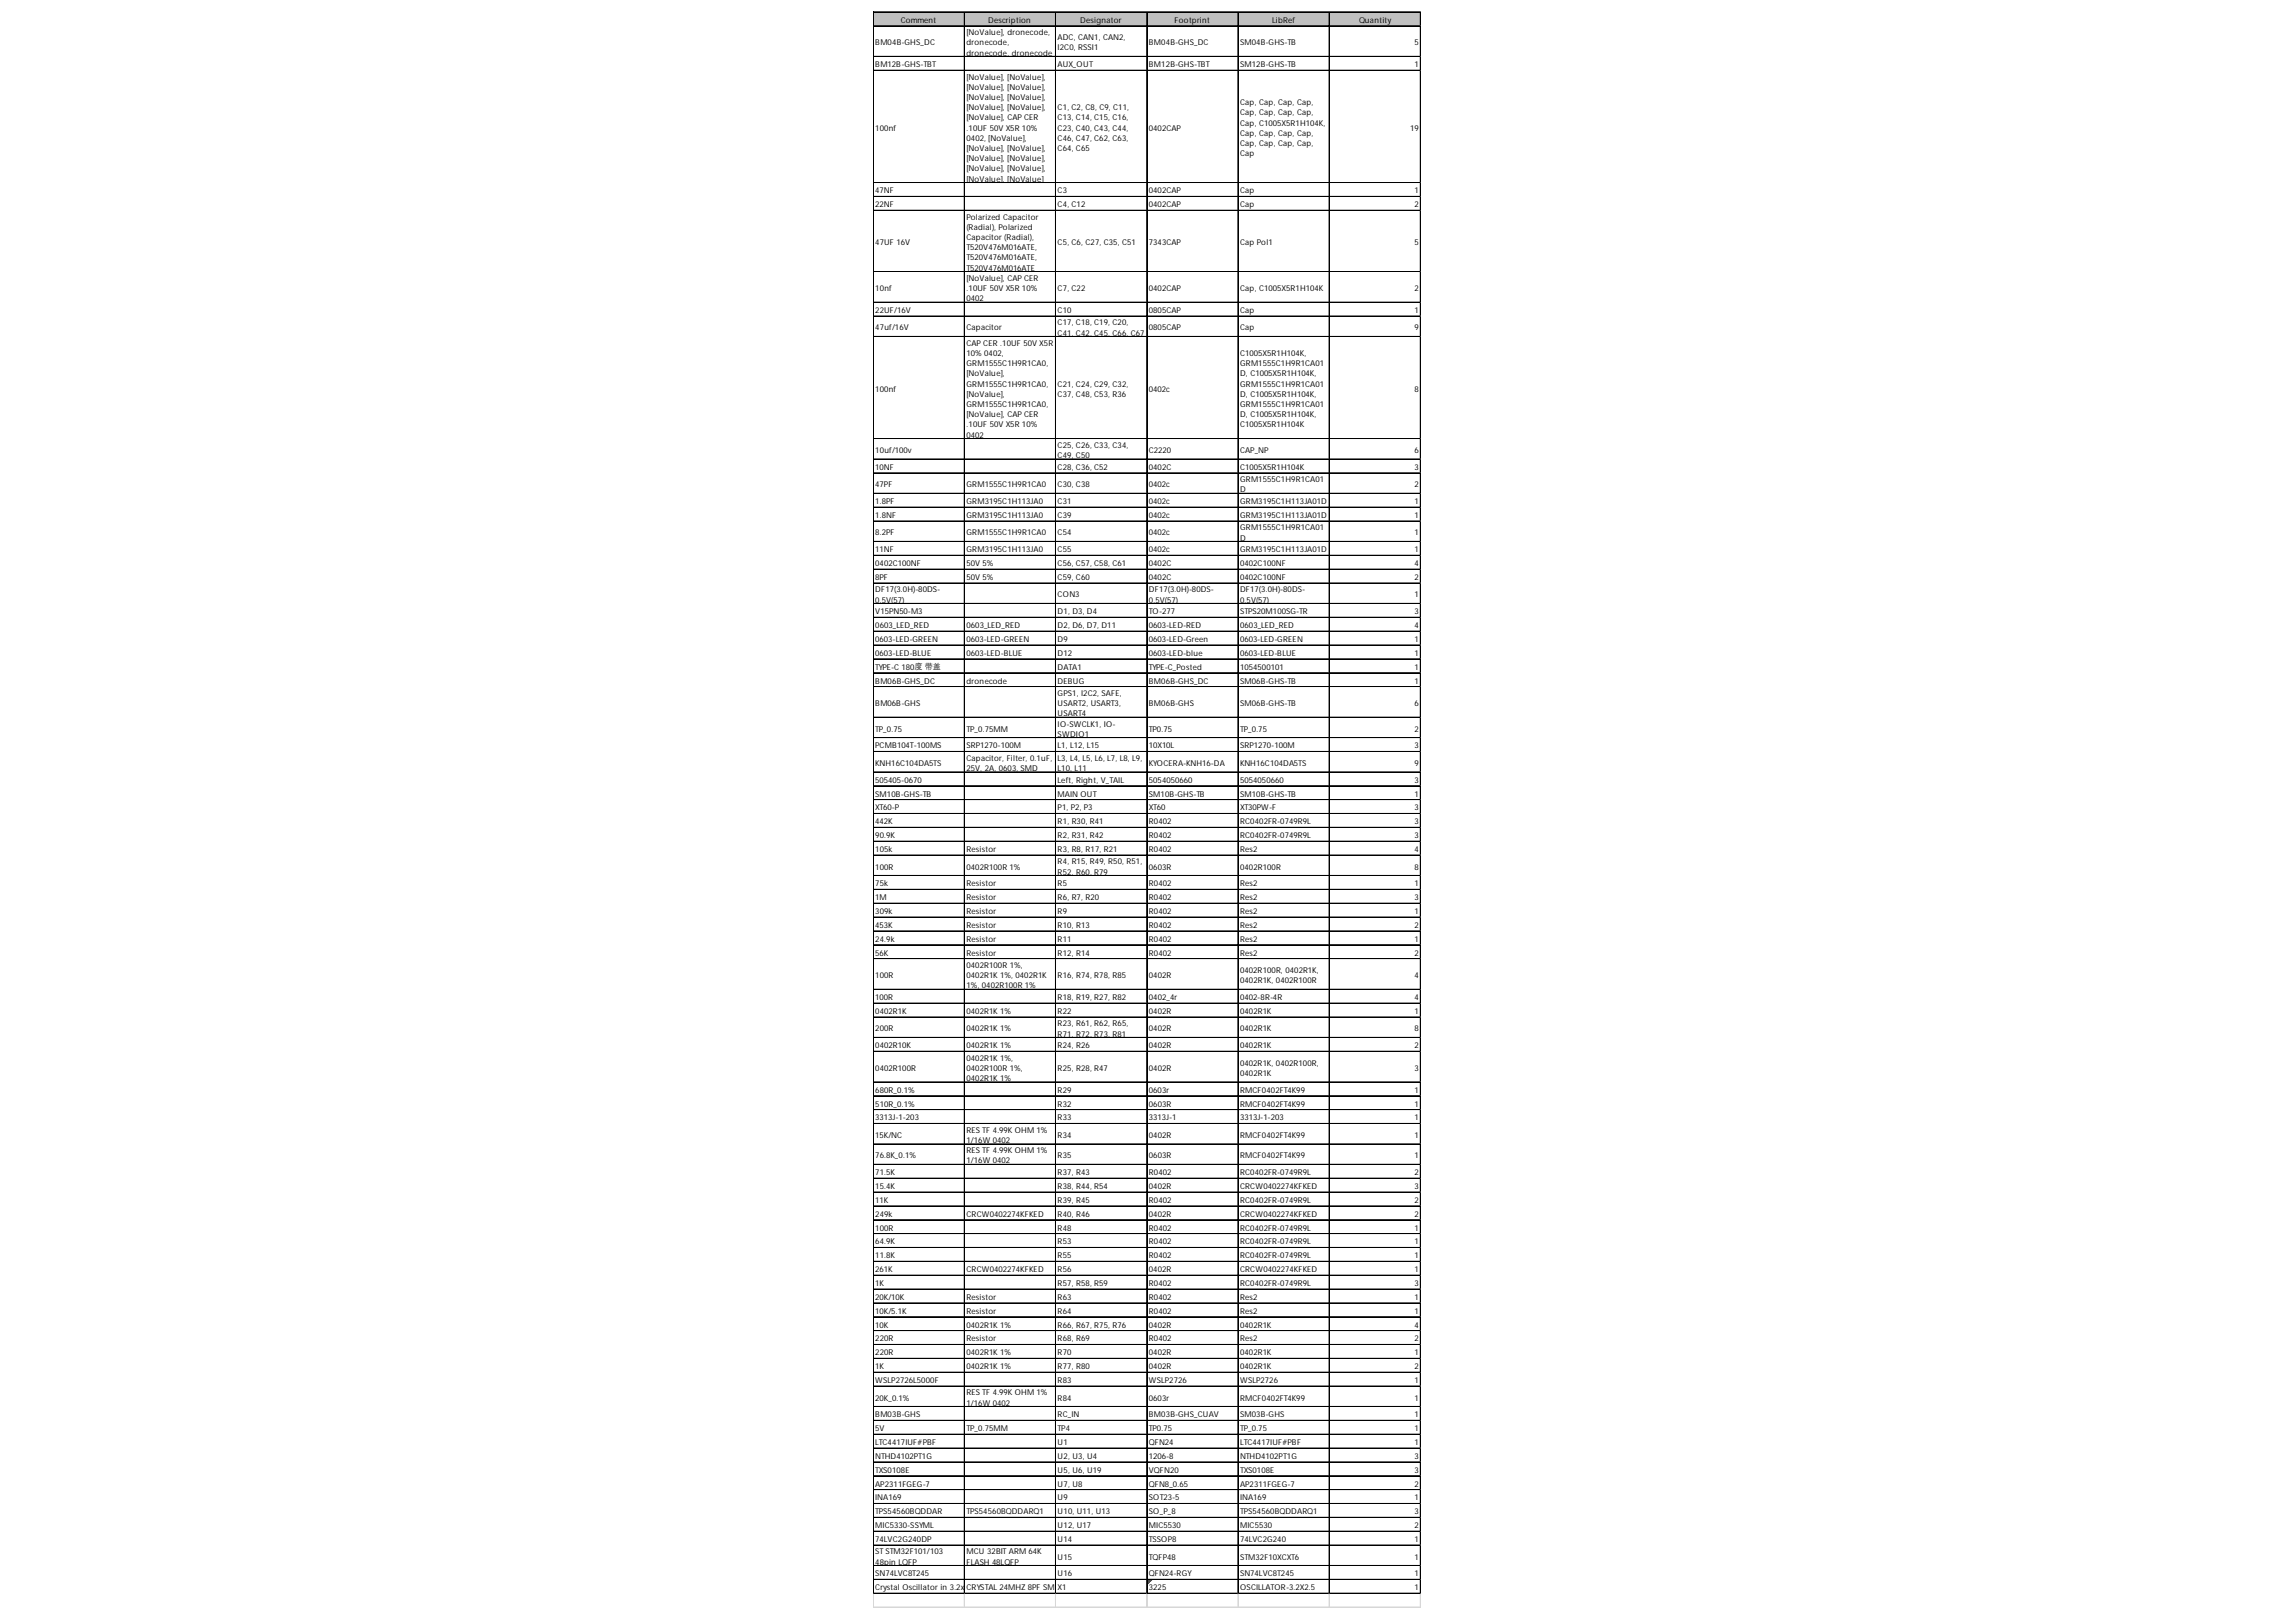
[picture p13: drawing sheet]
<svg xmlns="http://www.w3.org/2000/svg" width="297mm" height="210mm" viewBox="0 0 297 210" stroke-linecap="round" stroke-linejoin="round" font-family="sans-serif">
<defs><g id="words">
<g font-size="1">
<text x="113.2" y="5.9">BM04B-GHS_DC</text>
<text x="116.5" y="2.9">Comment</text>
<text x="125" y="4.5">[NoValue], dronecode,</text>
<text x="125" y="5.9">dronecode,</text>
<text x="127.9" y="2.9">Description</text>
<text x="136.8" y="5.2">ADC, CAN1, CAN2,</text>
<text x="139.8" y="2.9">Designator</text>
<text x="148.6" y="5.9">BM04B-GHS_DC</text>
<text x="151.9" y="2.9">Footprint</text>
<text x="160.4" y="5.9">SM04B-GHS-TB</text>
<text x="164.6" y="2.9">LibRef</text>
<text x="175.8" y="2.9">Quantity</text>
<text x="183" y="5.9">5</text>
<text x="113.2" y="8.7">BM12B-GHS-TBT</text>
<text x="125" y="7.2">dronecode, dronecode</text>
<text x="125" y="10.3">[NoValue], [NoValue],</text>
<text x="125" y="11.6">[NoValue], [NoValue],</text>
<text x="136.8" y="6.5">I2C0, RSSI1</text>
<text x="136.8" y="8.7">AUX_OUT</text>
<text x="148.6" y="8.7">BM12B-GHS-TBT</text>
<text x="160.4" y="8.7">SM12B-GHS-TB</text>
<text x="183" y="8.7">1</text>
<text x="113.2" y="16.9">100nf</text>
<text x="125" y="12.9">[NoValue], [NoValue],</text>
<text x="125" y="14.3">[NoValue], [NoValue],</text>
<text x="125" y="15.6">[NoValue], CAP CER</text>
<text x="125" y="16.9">.10UF 50V X5R 10%</text>
<text x="136.8" y="14.3">C1, C2, C8, C9, C11,</text>
<text x="136.8" y="15.6">C13, C14, C15, C16,</text>
<text x="136.8" y="16.9">C23, C40, C43, C44,</text>
<text x="148.6" y="16.9">0402CAP</text>
<text x="160.4" y="13.6">Cap, Cap, Cap, Cap,</text>
<text x="160.4" y="14.9">Cap, Cap, Cap, Cap,</text>
<text x="160.4" y="16.2">Cap, C1005X5R1H104K,</text>
<text x="160.4" y="17.6">Cap, Cap, Cap, Cap,</text>
<text x="182.4" y="16.9">19</text>
<text x="125" y="18.2">0402, [NoValue],</text>
<text x="125" y="19.5">[NoValue], [NoValue],</text>
<text x="125" y="20.9">[NoValue], [NoValue],</text>
<text x="125" y="22.2">[NoValue], [NoValue],</text>
<text x="125" y="23.5">[NoValue], [NoValue]</text>
<text x="136.8" y="18.2">C46, C47, C62, C63,</text>
<text x="136.8" y="19.5">C64, C65</text>
<text x="160.4" y="18.9">Cap, Cap, Cap, Cap,</text>
<text x="160.4" y="20.2">Cap</text>
<text x="113.2" y="25">47NF</text>
<text x="113.2" y="26.8">22NF</text>
<text x="125" y="28.4">Polarized Capacitor</text>
<text x="125" y="29.7">(Radial), Polarized</text>
<text x="136.8" y="25">C3</text>
<text x="136.8" y="26.8">C4, C12</text>
<text x="148.6" y="25">0402CAP</text>
<text x="148.6" y="26.8">0402CAP</text>
<text x="160.4" y="25">Cap</text>
<text x="160.4" y="26.8">Cap</text>
<text x="183" y="25">1</text>
<text x="183" y="26.8">2</text>
<text x="113.2" y="31.7">47UF 16V</text>
<text x="125" y="31.1">Capacitor (Radial),</text>
<text x="125" y="32.4">T520V476M016ATE,</text>
<text x="125" y="33.7">T520V476M016ATE,</text>
<text x="125" y="35">T520V476M016ATE</text>
<text x="136.8" y="31.7">C5, C6, C27, C35, C51</text>
<text x="148.6" y="31.7">7343CAP</text>
<text x="160.4" y="31.7">Cap Pol1</text>
<text x="183" y="31.7">5</text>
<text x="113.2" y="37.7">10nf</text>
<text x="113.2" y="40.5">22UF/16V</text>
<text x="125" y="36.3">[NoValue], CAP CER</text>
<text x="125" y="37.7">.10UF 50V X5R 10%</text>
<text x="125" y="39">0402</text>
<text x="136.8" y="37.7">C7, C22</text>
<text x="136.8" y="40.5">C10</text>
<text x="148.6" y="37.7">0402CAP</text>
<text x="148.6" y="40.5">0805CAP</text>
<text x="160.4" y="37.7">Cap, C1005X5R1H104K</text>
<text x="160.4" y="40.5">Cap</text>
<text x="183" y="37.7">2</text>
<text x="183" y="40.5">1</text>
<text x="113.2" y="42.8">47uf/16V</text>
<text x="125" y="42.8">Capacitor</text>
<text x="125" y="44.8">CAP CER .10UF 50V X5R</text>
<text x="125" y="46.1">10% 0402,</text>
<text x="125" y="47.4">GRM1555C1H9R1CA0,</text>
<text x="136.8" y="42.1">C17, C18, C19, C20,</text>
<text x="136.8" y="43.4">C41, C42, C45, C66, C67</text>
<text x="148.6" y="42.8">0805CAP</text>
<text x="160.4" y="42.8">Cap</text>
<text x="160.4" y="46.1">C1005X5R1H104K,</text>
<text x="160.4" y="47.4">GRM1555C1H9R1CA01</text>
<text x="183" y="42.8">9</text>
<text x="113.2" y="50.7">100nf</text>
<text x="125" y="48.7">[NoValue],</text>
<text x="125" y="50">GRM1555C1H9R1CA0,</text>
<text x="125" y="51.4">[NoValue],</text>
<text x="125" y="52.7">GRM1555C1H9R1CA0,</text>
<text x="136.8" y="50">C21, C24, C29, C32,</text>
<text x="136.8" y="51.4">C37, C48, C53, R36</text>
<text x="148.6" y="50.7">0402c</text>
<text x="160.4" y="48.7">D, C1005X5R1H104K,</text>
<text x="160.4" y="50">GRM1555C1H9R1CA01</text>
<text x="160.4" y="51.4">D, C1005X5R1H104K,</text>
<text x="160.4" y="52.7">GRM1555C1H9R1CA01</text>
<text x="183" y="50.7">8</text>
<text x="113.2" y="58.6">10uf/100v</text>
<text x="125" y="54">[NoValue], CAP CER</text>
<text x="125" y="55.3">.10UF 50V X5R 10%</text>
<text x="125" y="56.6">0402</text>
<text x="136.8" y="58">C25, C26, C33, C34,</text>
<text x="136.8" y="59.3">C49, C50</text>
<text x="148.6" y="58.6">C2220</text>
<text x="160.4" y="54">D, C1005X5R1H104K,</text>
<text x="160.4" y="55.3">C1005X5R1H104K</text>
<text x="160.4" y="58.6">CAP_NP</text>
<text x="183" y="58.6">6</text>
<text x="113.2" y="60.8">10NF</text>
<text x="113.2" y="63.1">47PF</text>
<text x="113.2" y="65.2">1.8PF</text>
<text x="125" y="63.1">GRM1555C1H9R1CA0</text>
<text x="125" y="65.2">GRM3195C1H113JA0</text>
<text x="136.8" y="60.8">C28, C36, C52</text>
<text x="136.8" y="63.1">C30, C38</text>
<text x="136.8" y="65.2">C31</text>
<text x="148.6" y="60.8">0402C</text>
<text x="148.6" y="63.1">0402c</text>
<text x="148.6" y="65.2">0402c</text>
<text x="160.4" y="60.8">C1005X5R1H104K</text>
<text x="160.4" y="62.4">GRM1555C1H9R1CA01</text>
<text x="160.4" y="63.7">D</text>
<text x="160.4" y="65.2">GRM3195C1H113JA01D</text>
<text x="183" y="60.8">3</text>
<text x="183" y="63.1">2</text>
<text x="183" y="65.2">1</text>
<text x="113.2" y="67">1.8NF</text>
<text x="113.2" y="69.3">8.2PF</text>
<text x="113.2" y="71.5">11NF</text>
<text x="125" y="67">GRM3195C1H113JA0</text>
<text x="125" y="69.3">GRM1555C1H9R1CA0</text>
<text x="125" y="71.5">GRM3195C1H113JA0</text>
<text x="136.8" y="67">C39</text>
<text x="136.8" y="69.3">C54</text>
<text x="136.8" y="71.5">C55</text>
<text x="148.6" y="67">0402c</text>
<text x="148.6" y="69.3">0402c</text>
<text x="148.6" y="71.5">0402c</text>
<text x="160.4" y="67">GRM3195C1H113JA01D</text>
<text x="160.4" y="68.6">GRM1555C1H9R1CA01</text>
<text x="160.4" y="70">D</text>
<text x="160.4" y="71.5">GRM3195C1H113JA01D</text>
<text x="183" y="67">1</text>
<text x="183" y="69.3">1</text>
<text x="183" y="71.5">1</text>
<text x="113.2" y="73.3">0402C100NF</text>
<text x="113.2" y="75.1">8PF</text>
<text x="113.2" y="76.7">DF17(3.0H)-80DS-</text>
<text x="113.2" y="78">0.5V(57)</text>
<text x="125" y="73.3">50V 5%</text>
<text x="125" y="75.1">50V 5%</text>
<text x="136.8" y="73.3">C56, C57, C58, C61</text>
<text x="136.8" y="75.1">C59, C60</text>
<text x="136.8" y="77.3">CON3</text>
<text x="148.6" y="73.3">0402C</text>
<text x="148.6" y="75.1">0402C</text>
<text x="148.6" y="76.7">DF17(3.0H)-80DS-</text>
<text x="148.6" y="78">0.5V(57)</text>
<text x="160.4" y="73.3">0402C100NF</text>
<text x="160.4" y="75.1">0402C100NF</text>
<text x="160.4" y="76.7">DF17(3.0H)-80DS-</text>
<text x="160.4" y="78">0.5V(57)</text>
<text x="183" y="73.3">4</text>
<text x="183" y="75.1">2</text>
<text x="183" y="77.3">1</text>
<text x="113.2" y="79.5">V15PN50-M3</text>
<text x="113.2" y="81.3">0603_LED_RED</text>
<text x="113.2" y="83.1">0603-LED-GREEN</text>
<text x="125" y="81.3">0603_LED_RED</text>
<text x="125" y="83.1">0603-LED-GREEN</text>
<text x="136.8" y="79.5">D1, D3, D4</text>
<text x="136.8" y="81.3">D2, D6, D7, D11</text>
<text x="136.8" y="83.1">D9</text>
<text x="148.6" y="79.5">TO-277</text>
<text x="148.6" y="81.3">0603-LED-RED</text>
<text x="148.6" y="83.1">0603-LED-Green</text>
<text x="160.4" y="79.5">STPS20M100SG-TR</text>
<text x="160.4" y="81.3">0603_LED_RED</text>
<text x="160.4" y="83.1">0603-LED-GREEN</text>
<text x="183" y="79.5">3</text>
<text x="183" y="81.3">4</text>
<text x="183" y="83.1">1</text>
<text x="113.2" y="84.9">0603-LED-BLUE</text>
<text x="113.2" y="86.7">TYPE-C 180度 带盖</text>
<text x="113.2" y="88.5">BM06B-GHS_DC</text>
<text x="125" y="84.9">0603-LED-BLUE</text>
<text x="125" y="88.5">dronecode</text>
<text x="136.8" y="84.9">D12</text>
<text x="136.8" y="86.7">DATA1</text>
<text x="136.8" y="88.5">DEBUG</text>
<text x="148.6" y="84.9">0603-LED-blue</text>
<text x="148.6" y="86.7">TYPE-C_Posted</text>
<text x="148.6" y="88.5">BM06B-GHS_DC</text>
<text x="160.4" y="84.9">0603-LED-BLUE</text>
<text x="160.4" y="86.7">1054500101</text>
<text x="160.4" y="88.5">SM06B-GHS-TB</text>
<text x="183" y="84.9">1</text>
<text x="183" y="86.7">1</text>
<text x="183" y="88.5">1</text>
<text x="113.2" y="91.4">BM06B-GHS</text>
<text x="113.2" y="94.7">TP_0.75</text>
<text x="125" y="94.7">TP_0.75MM</text>
<text x="136.8" y="90.1">GPS1, I2C2, SAFE,</text>
<text x="136.8" y="91.4">USART2, USART3,</text>
<text x="136.8" y="92.7">USART4</text>
<text x="136.8" y="94">IO-SWCLK1, IO-</text>
<text x="136.8" y="95.3">SWDIO1</text>
<text x="148.6" y="91.4">BM06B-GHS</text>
<text x="148.6" y="94.7">TP0.75</text>
<text x="160.4" y="91.4">SM06B-GHS-TB</text>
<text x="160.4" y="94.7">TP_0.75</text>
<text x="183" y="91.4">6</text>
<text x="183" y="94.7">2</text>
<text x="113.2" y="96.9">PCMB104T-100MS</text>
<text x="113.2" y="99.1">KNH16C104DA5TS</text>
<text x="113.2" y="101.3">505405-0670</text>
<text x="125" y="96.9">SRP1270-100M</text>
<text x="125" y="98.5">Capacitor, Filter, 0.1uF,</text>
<text x="125" y="99.8">25V, 2A, 0603, SMD</text>
<text x="136.8" y="96.9">L1, L12, L15</text>
<text x="136.8" y="98.5">L3, L4, L5, L6, L7, L8, L9,</text>
<text x="136.8" y="99.8">L10, L11</text>
<text x="136.8" y="101.3">Left, Right, V_TAIL</text>
<text x="148.6" y="96.9">10X10L</text>
<text x="148.6" y="99.1">KYOCERA-KNH16-DA</text>
<text x="148.6" y="101.3">5054050660</text>
<text x="160.4" y="96.9">SRP1270-100M</text>
<text x="160.4" y="99.1">KNH16C104DA5TS</text>
<text x="160.4" y="101.3">5054050660</text>
<text x="183" y="96.9">3</text>
<text x="183" y="99.1">9</text>
<text x="183" y="101.3">3</text>
<text x="113.2" y="103.1">SM10B-GHS-TB</text>
<text x="113.2" y="104.9">XT60-P</text>
<text x="113.2" y="106.7">442K</text>
<text x="136.8" y="103.1">MAIN OUT</text>
<text x="136.8" y="104.9">P1, P2, P3</text>
<text x="136.8" y="106.7">R1, R30, R41</text>
<text x="148.6" y="103.1">SM10B-GHS-TB</text>
<text x="148.6" y="104.9">XT60</text>
<text x="148.6" y="106.7">R0402</text>
<text x="160.4" y="103.1">SM10B-GHS-TB</text>
<text x="160.4" y="104.9">XT30PW-F</text>
<text x="160.4" y="106.7">RC0402FR-0749R9L</text>
<text x="183" y="103.1">1</text>
<text x="183" y="104.9">3</text>
<text x="183" y="106.7">3</text>
<text x="113.2" y="108.5">90.9K</text>
<text x="113.2" y="110.3">105k</text>
<text x="113.2" y="112.5">100R</text>
<text x="125" y="110.3">Resistor</text>
<text x="125" y="112.5">0402R100R 1%</text>
<text x="136.8" y="108.5">R2, R31, R42</text>
<text x="136.8" y="110.3">R3, R8, R17, R21</text>
<text x="136.8" y="111.9">R4, R15, R49, R50, R51,</text>
<text x="136.8" y="113.2">R52, R60, R79</text>
<text x="148.6" y="108.5">R0402</text>
<text x="148.6" y="110.3">R0402</text>
<text x="148.6" y="112.5">0603R</text>
<text x="160.4" y="108.5">RC0402FR-0749R9L</text>
<text x="160.4" y="110.3">Res2</text>
<text x="160.4" y="112.5">0402R100R</text>
<text x="183" y="108.5">3</text>
<text x="183" y="110.3">4</text>
<text x="183" y="112.5">8</text>
<text x="113.2" y="114.7">75k</text>
<text x="113.2" y="116.5">1M</text>
<text x="113.2" y="118.3">309k</text>
<text x="125" y="114.7">Resistor</text>
<text x="125" y="116.5">Resistor</text>
<text x="125" y="118.3">Resistor</text>
<text x="136.8" y="114.7">R5</text>
<text x="136.8" y="116.5">R6, R7, R20</text>
<text x="136.8" y="118.3">R9</text>
<text x="148.6" y="114.7">R0402</text>
<text x="148.6" y="116.5">R0402</text>
<text x="148.6" y="118.3">R0402</text>
<text x="160.4" y="114.7">Res2</text>
<text x="160.4" y="116.5">Res2</text>
<text x="160.4" y="118.3">Res2</text>
<text x="183" y="114.7">1</text>
<text x="183" y="116.5">3</text>
<text x="183" y="118.3">1</text>
<text x="113.2" y="120.1">453K</text>
<text x="113.2" y="121.9">24.9k</text>
<text x="113.2" y="123.7">56K</text>
<text x="125" y="120.1">Resistor</text>
<text x="125" y="121.9">Resistor</text>
<text x="125" y="123.7">Resistor</text>
<text x="125" y="125.3">0402R100R 1%,</text>
<text x="136.8" y="120.1">R10, R13</text>
<text x="136.8" y="121.9">R11</text>
<text x="136.8" y="123.7">R12, R14</text>
<text x="148.6" y="120.1">R0402</text>
<text x="148.6" y="121.9">R0402</text>
<text x="148.6" y="123.7">R0402</text>
<text x="160.4" y="120.1">Res2</text>
<text x="160.4" y="121.9">Res2</text>
<text x="160.4" y="123.7">Res2</text>
<text x="160.4" y="125.9">0402R100R, 0402R1K,</text>
<text x="183" y="120.1">2</text>
<text x="183" y="121.9">1</text>
<text x="183" y="123.7">2</text>
<text x="113.2" y="126.6">100R</text>
<text x="113.2" y="129.4">100R</text>
<text x="113.2" y="131.2">0402R1K</text>
<text x="125" y="126.6">0402R1K 1%, 0402R1K</text>
<text x="125" y="127.9">1%, 0402R100R 1%</text>
<text x="125" y="131.2">0402R1K 1%</text>
<text x="136.8" y="126.6">R16, R74, R78, R85</text>
<text x="136.8" y="129.4">R18, R19, R27, R82</text>
<text x="136.8" y="131.2">R22</text>
<text x="148.6" y="126.6">0402R</text>
<text x="148.6" y="129.4">0402_4r</text>
<text x="148.6" y="131.2">0402R</text>
<text x="160.4" y="127.2">0402R1K, 0402R100R</text>
<text x="160.4" y="129.4">0402-8R-4R</text>
<text x="160.4" y="131.2">0402R1K</text>
<text x="183" y="126.6">4</text>
<text x="183" y="129.4">4</text>
<text x="183" y="131.2">1</text>
<text x="113.2" y="133.5">200R</text>
<text x="113.2" y="135.6">0402R10K</text>
<text x="125" y="133.5">0402R1K 1%</text>
<text x="125" y="135.6">0402R1K 1%</text>
<text x="125" y="137.3">0402R1K 1%,</text>
<text x="136.8" y="132.8">R23, R61, R62, R65,</text>
<text x="136.8" y="134.1">R71, R72, R73, R81</text>
<text x="136.8" y="135.6">R24, R26</text>
<text x="148.6" y="133.5">0402R</text>
<text x="148.6" y="135.6">0402R</text>
<text x="160.4" y="133.5">0402R1K</text>
<text x="160.4" y="135.6">0402R1K</text>
<text x="160.4" y="137.9">0402R1K, 0402R100R,</text>
<text x="183" y="133.5">8</text>
<text x="183" y="135.6">2</text>
<text x="113.2" y="138.6">0402R100R</text>
<text x="113.2" y="141.4">680R_0.1%</text>
<text x="113.2" y="143.2">510R_0.1%</text>
<text x="125" y="138.6">0402R100R 1%,</text>
<text x="125" y="139.9">0402R1K 1%</text>
<text x="136.8" y="138.6">R25, R28, R47</text>
<text x="136.8" y="141.4">R29</text>
<text x="136.8" y="143.2">R32</text>
<text x="148.6" y="138.6">0402R</text>
<text x="148.6" y="141.4">0603r</text>
<text x="148.6" y="143.2">0603R</text>
<text x="160.4" y="139.2">0402R1K</text>
<text x="160.4" y="141.4">RMCF0402FT4K99</text>
<text x="160.4" y="143.2">RMCF0402FT4K99</text>
<text x="183" y="138.6">3</text>
<text x="183" y="141.4">1</text>
<text x="183" y="143.2">1</text>
<text x="113.2" y="145">3313J-1-203</text>
<text x="113.2" y="147.3">15K/NC</text>
<text x="113.2" y="149.9">76.8K_0.1%</text>
<text x="125" y="146.6">RES TF 4.99K OHM 1%</text>
<text x="125" y="147.9">1/16W 0402</text>
<text x="125" y="149.2">RES TF 4.99K OHM 1%</text>
<text x="136.8" y="145">R33</text>
<text x="136.8" y="147.3">R34</text>
<text x="136.8" y="149.9">R35</text>
<text x="148.6" y="145">3313J-1</text>
<text x="148.6" y="147.3">0402R</text>
<text x="148.6" y="149.9">0603R</text>
<text x="160.4" y="145">3313J-1-203</text>
<text x="160.4" y="147.3">RMCF0402FT4K99</text>
<text x="160.4" y="149.9">RMCF0402FT4K99</text>
<text x="183" y="145">1</text>
<text x="183" y="147.3">1</text>
<text x="183" y="149.9">1</text>
<text x="113.2" y="152.1">71.5K</text>
<text x="113.2" y="153.9">15.4K</text>
<text x="113.2" y="155.7">11K</text>
<text x="125" y="150.6">1/16W 0402</text>
<text x="136.8" y="152.1">R37, R43</text>
<text x="136.8" y="153.9">R38, R44, R54</text>
<text x="136.8" y="155.7">R39, R45</text>
<text x="148.6" y="152.1">R0402</text>
<text x="148.6" y="153.9">0402R</text>
<text x="148.6" y="155.7">R0402</text>
<text x="160.4" y="152.1">RC0402FR-0749R9L</text>
<text x="160.4" y="153.9">CRCW0402274KFKED</text>
<text x="160.4" y="155.7">RC0402FR-0749R9L</text>
<text x="183" y="152.1">2</text>
<text x="183" y="153.9">3</text>
<text x="183" y="155.7">2</text>
<text x="113.2" y="157.5">249k</text>
<text x="113.2" y="159.2">100R</text>
<text x="113.2" y="161">64.9K</text>
<text x="125" y="157.5">CRCW0402274KFKED</text>
<text x="136.8" y="157.5">R40, R46</text>
<text x="136.8" y="159.2">R48</text>
<text x="136.8" y="161">R53</text>
<text x="148.6" y="157.5">0402R</text>
<text x="148.6" y="159.2">R0402</text>
<text x="148.6" y="161">R0402</text>
<text x="160.4" y="157.5">CRCW0402274KFKED</text>
<text x="160.4" y="159.2">RC0402FR-0749R9L</text>
<text x="160.4" y="161">RC0402FR-0749R9L</text>
<text x="183" y="157.5">2</text>
<text x="183" y="159.2">1</text>
<text x="183" y="161">1</text>
<text x="113.2" y="162.8">11.8K</text>
<text x="113.2" y="164.6">261K</text>
<text x="113.2" y="166.4">1K</text>
<text x="125" y="164.6">CRCW0402274KFKED</text>
<text x="136.8" y="162.8">R55</text>
<text x="136.8" y="164.6">R56</text>
<text x="136.8" y="166.4">R57, R58, R59</text>
<text x="148.6" y="162.8">R0402</text>
<text x="148.6" y="164.6">0402R</text>
<text x="148.6" y="166.4">R0402</text>
<text x="160.4" y="162.8">RC0402FR-0749R9L</text>
<text x="160.4" y="164.6">CRCW0402274KFKED</text>
<text x="160.4" y="166.4">RC0402FR-0749R9L</text>
<text x="183" y="162.8">1</text>
<text x="183" y="164.6">1</text>
<text x="183" y="166.4">3</text>
<text x="113.2" y="168.2">20K/10K</text>
<text x="113.2" y="170">10K/5.1K</text>
<text x="113.2" y="171.8">10K</text>
<text x="113.2" y="173.6">220R</text>
<text x="125" y="168.2">Resistor</text>
<text x="125" y="170">Resistor</text>
<text x="125" y="171.8">0402R1K 1%</text>
<text x="125" y="173.6">Resistor</text>
<text x="136.8" y="168.2">R63</text>
<text x="136.8" y="170">R64</text>
<text x="136.8" y="171.8">R66, R67, R75, R76</text>
<text x="136.8" y="173.6">R68, R69</text>
<text x="148.6" y="168.2">R0402</text>
<text x="148.6" y="170">R0402</text>
<text x="148.6" y="171.8">0402R</text>
<text x="148.6" y="173.6">R0402</text>
<text x="160.4" y="168.2">Res2</text>
<text x="160.4" y="170">Res2</text>
<text x="160.4" y="171.8">0402R1K</text>
<text x="160.4" y="173.6">Res2</text>
<text x="183" y="168.2">1</text>
<text x="183" y="170">1</text>
<text x="183" y="171.8">4</text>
<text x="183" y="173.6">2</text>
<text x="113.2" y="175.4">220R</text>
<text x="113.2" y="177.2">1K</text>
<text x="113.2" y="179">WSLP2726L5000F</text>
<text x="125" y="175.4">0402R1K 1%</text>
<text x="125" y="177.2">0402R1K 1%</text>
<text x="136.8" y="175.4">R70</text>
<text x="136.8" y="177.2">R77, R80</text>
<text x="136.8" y="179">R83</text>
<text x="148.6" y="175.4">0402R</text>
<text x="148.6" y="177.2">0402R</text>
<text x="148.6" y="179">WSLP2726</text>
<text x="160.4" y="175.4">0402R1K</text>
<text x="160.4" y="177.2">0402R1K</text>
<text x="160.4" y="179">WSLP2726</text>
<text x="183" y="175.4">1</text>
<text x="183" y="177.2">2</text>
<text x="183" y="179">1</text>
<text x="113.2" y="181.2">20K_0.1%</text>
<text x="113.2" y="183.4">BM03B-GHS</text>
<text x="113.2" y="185.2">5V</text>
<text x="125" y="180.6">RES TF 4.99K OHM 1%</text>
<text x="125" y="181.9">1/16W 0402</text>
<text x="125" y="185.2">TP_0.75MM</text>
<text x="136.8" y="181.2">R84</text>
<text x="136.8" y="183.4">RC_IN</text>
<text x="136.8" y="185.2">TP4</text>
<text x="148.6" y="181.2">0603r</text>
<text x="148.6" y="183.4">BM03B-GHS_CUAV</text>
<text x="148.6" y="185.2">TP0.75</text>
<text x="160.4" y="181.2">RMCF0402FT4K99</text>
<text x="160.4" y="183.4">SM03B-GHS</text>
<text x="160.4" y="185.2">TP_0.75</text>
<text x="183" y="181.2">1</text>
<text x="183" y="183.4">1</text>
<text x="183" y="185.2">1</text>
<text x="113.2" y="187">LTC4417IUF#PBF</text>
<text x="113.2" y="188.8">NTHD4102PT1G</text>
<text x="113.2" y="190.6">TXS0108E</text>
<text x="136.8" y="187">U1</text>
<text x="136.8" y="188.8">U2, U3, U4</text>
<text x="136.8" y="190.6">U5, U6, U19</text>
<text x="148.6" y="187">QFN24</text>
<text x="148.6" y="188.8">1206-8</text>
<text x="148.6" y="190.6">VQFN20</text>
<text x="160.4" y="187">LTC4417IUF#PBF</text>
<text x="160.4" y="188.8">NTHD4102PT1G</text>
<text x="160.4" y="190.6">TXS0108E</text>
<text x="183" y="187">1</text>
<text x="183" y="188.8">3</text>
<text x="183" y="190.6">3</text>
<text x="113.2" y="192.4">AP2311FGEG-7</text>
<text x="113.2" y="194.2">INA169</text>
<text x="113.2" y="196">TPS54560BQDDAR</text>
<text x="113.2" y="197.8">MIC5330-SSYML</text>
<text x="125" y="196">TPS54560BQDDARQ1</text>
<text x="136.8" y="192.4">U7, U8</text>
<text x="136.8" y="194.2">U9</text>
<text x="136.8" y="196">U10, U11, U13</text>
<text x="136.8" y="197.8">U12, U17</text>
<text x="148.6" y="192.4">QFN8_0.65</text>
<text x="148.6" y="194.2">SOT23-5</text>
<text x="148.6" y="196">SO_P_8</text>
<text x="148.6" y="197.8">MIC5530</text>
<text x="160.4" y="192.4">AP2311FGEG-7</text>
<text x="160.4" y="194.2">INA169</text>
<text x="160.4" y="196">TPS54560BQDDARQ1</text>
<text x="160.4" y="197.8">MIC5530</text>
<text x="183" y="192.4">2</text>
<text x="183" y="194.2">1</text>
<text x="183" y="196">3</text>
<text x="183" y="197.8">2</text>
<text x="113.2" y="199.6">74LVC2G240DP</text>
<text x="113.2" y="201.2">ST STM32F101/103</text>
<text x="113.2" y="202.5">48pin LQFP</text>
<text x="113.2" y="204">SN74LVC8T245</text>
<text x="125" y="201.2">MCU 32BIT ARM 64K</text>
<text x="125" y="202.5">FLASH 48LQFP</text>
<text x="136.8" y="199.6">U14</text>
<text x="136.8" y="201.8">U15</text>
<text x="136.8" y="204">U16</text>
<text x="148.6" y="199.6">TSSOP8</text>
<text x="148.6" y="201.8">TQFP48</text>
<text x="148.6" y="204">QFN24-RGY</text>
<text x="160.4" y="199.6">74LVC2G240</text>
<text x="160.4" y="201.8">STM32F10XCXT6</text>
<text x="160.4" y="204">SN74LVC8T245</text>
<text x="183" y="199.6">1</text>
<text x="183" y="201.8">1</text>
<text x="183" y="204">1</text>
<text x="113.2" y="205.8">Crystal Oscillator in 3.2x2.5 SMD</text>
<text x="125" y="205.8">CRYSTAL 24MHZ 8PF SMDX1</text>
<text x="148.6" y="205.8">3225</text>
<text x="160.4" y="205.8">OSCILLATOR-3.2X2.5</text>
<text x="183" y="205.8">1</text>
</g>
</g></defs>
<path d="M113 1.6h70.8v1.8h-70.8z" fill="#c0c0c0"/>
<path d="M148.4 204.5h.6" fill="none" stroke="#008000" stroke-width=".13"/>
<path d="M148.4 204.5h.6v.1h-.6z" fill="#008000"/>
<path d="M148.4 204.6h.5" fill="none" stroke="#008000" stroke-width=".13"/>
<path d="M148.4 204.6h.5v.1h-.5z" fill="#008000"/>
<path d="M148.4 204.7h.4" fill="none" stroke="#008000" stroke-width=".13"/>
<path d="M148.4 204.7h.4v.1h-.4z" fill="#008000"/>
<path d="M148.4 204.8h.3" fill="none" stroke="#008000" stroke-width=".13"/>
<path d="M148.4 204.8h.3v.1h-.3z" fill="#008000"/>
<path d="M148.4 204.9h.2" fill="none" stroke="#008000" stroke-width=".13"/>
<path d="M148.4 204.9h.2h-.2z" fill="#008000"/>
<path d="M148.4 204.9h.1" fill="none" stroke="#008000" stroke-width=".13"/>
<path d="M148.4 204.9h.1v.1h-.1z" fill="#008000"/>
<g fill="none" stroke="#000" stroke-width=".13">
<path d="M112.9 1.5v204.8M113 1.5v204.8M113 1.5h70.8M113 1.6h70.8M113 3.3h70.8M113 3.4h70.8M113 7.3h70.8M113 9.1h70.8M124.7 1.6v204.7M124.8 1.6v204.7M136.5 1.6v204.7M136.6 1.6v204.7"/>
<path d="M148.3 1.6v204.7M148.4 1.6v204.7M160.1 1.6v204.7M160.2 1.6v204.7M171.9 1.6v204.7M172 1.6v204.7M183.7 1.6v204.7M183.8 1.6v204.7M113 23.6h70.8M113 23.7h70.8M113 25.4h70.8M113 25.5h70.8"/>
<path d="M113 27.2h70.8M113 27.3h70.8M113 35.1h70.8M113 35.2h70.8M113 39.1h70.8M113 40.9h70.8M113 43.5h70.8M113 43.6h70.8M113 56.8h70.8M113 59.4h70.8M113 61.2h70.8M113 63.8h70.8"/>
<path d="M113 63.9h70.8M113 65.6h70.8M113 65.7h70.8M113 67.4h70.8M113 67.5h70.8M113 70.1h70.8M113 71.9h70.8M113 73.6h70.8M113 73.7h70.8M113 75.4h70.8M113 75.5h70.8M113 78.1h70.8"/>
<path d="M113 79.9h70.8M113 81.7h70.8M113 83.5h70.8M113 85.3h70.8M113 87.1h70.8M113 88.8h70.8M113 88.9h70.8M113 92.8h70.8M113 92.9h70.8M113 95.5h70.8M113 97.2h70.8M113 97.3h70.8"/>
<path d="M113 99.9h70.8M113 101.7h70.8M113 103.5h70.8M113 105.3h70.8M113 107.1h70.8M113 108.9h70.8M113 110.6h70.8M113 110.7h70.8M113 113.3h70.8M113 115.1h70.8M113 116.9h70.8M113 118.7h70.8"/>
<path d="M113 120.5h70.8M113 122.3h70.8M113 124.1h70.8M113 128h70.8M113 128.1h70.8M113 129.8h70.8M113 129.9h70.8M113 131.6h70.8M113 131.7h70.8M113 134.2h70.8M113 134.3h70.8M113 136h70.8"/>
<path d="M113 136.1h70.8M113 140h70.8M113 140.1h70.8M113 141.8h70.8M113 143.6h70.8M113 145.4h70.8M113 148h70.8M113 148.1h70.8M113 150.7h70.8M113 152.5h70.8M113 154.3h70.8M113 156.1h70.8"/>
<path d="M113 157.8h70.8M113 157.9h70.8M113 159.6h70.8M113 159.7h70.8M113 161.4h70.8M113 161.5h70.8M113 163.2h70.8M113 163.3h70.8M113 165h70.8M113 165.1h70.8M113 166.8h70.8M113 166.9h70.8"/>
<path d="M113 168.6h70.8M113 168.7h70.8M113 170.4h70.8M113 172.2h70.8M113 174h70.8M113 175.8h70.8M113 177.6h70.8M113 179.4h70.8M113 182h70.8M113 182.1h70.8M113 183.8h70.8M113 185.6h70.8"/>
<path d="M113 187.4h70.8M113 189.2h70.8M113 191h70.8M113 192.8h70.8M113 194.6h70.8M113 196.4h70.8M113 198.1h70.8M113 198.2h70.8M113 199.9h70.8M113 200h70.8M113 202.6h70.8M113 204.4h70.8"/>
<path d="M113 206.2h70.8"/>
</g>
<path d="M112.9 206.3v1.8" fill="none" stroke="#d4d4d4" stroke-width=".13"/>
<path d="M112.9 206.3h.1v1.8h-.1z" fill="#d4d4d4"/>
<path d="M124.7 206.3v1.8" fill="none" stroke="#d4d4d4" stroke-width=".13"/>
<path d="M124.7 206.3h.1v1.8h-.1z" fill="#d4d4d4"/>
<path d="M136.5 206.3v1.8" fill="none" stroke="#d4d4d4" stroke-width=".13"/>
<path d="M136.5 206.3h.1v1.8h-.1z" fill="#d4d4d4"/>
<path d="M148.3 206.3v1.8" fill="none" stroke="#d4d4d4" stroke-width=".13"/>
<path d="M148.3 206.3h.1v1.8h-.1z" fill="#d4d4d4"/>
<path d="M160.1 206.3v1.8" fill="none" stroke="#d4d4d4" stroke-width=".13"/>
<path d="M160.1 206.3h.1v1.8h-.1z" fill="#d4d4d4"/>
<path d="M171.9 206.3v1.8" fill="none" stroke="#d4d4d4" stroke-width=".13"/>
<path d="M171.9 206.3h.1v1.8h-.1z" fill="#d4d4d4"/>
<path d="M183.7 206.3v1.8" fill="none" stroke="#d4d4d4" stroke-width=".13"/>
<path d="M183.7 206.3h.1v1.8h-.1z" fill="#d4d4d4"/>
<path d="M112.9 208h70.9" fill="none" stroke="#d4d4d4" stroke-width=".13"/>
<use href="#words"/>
</svg>
